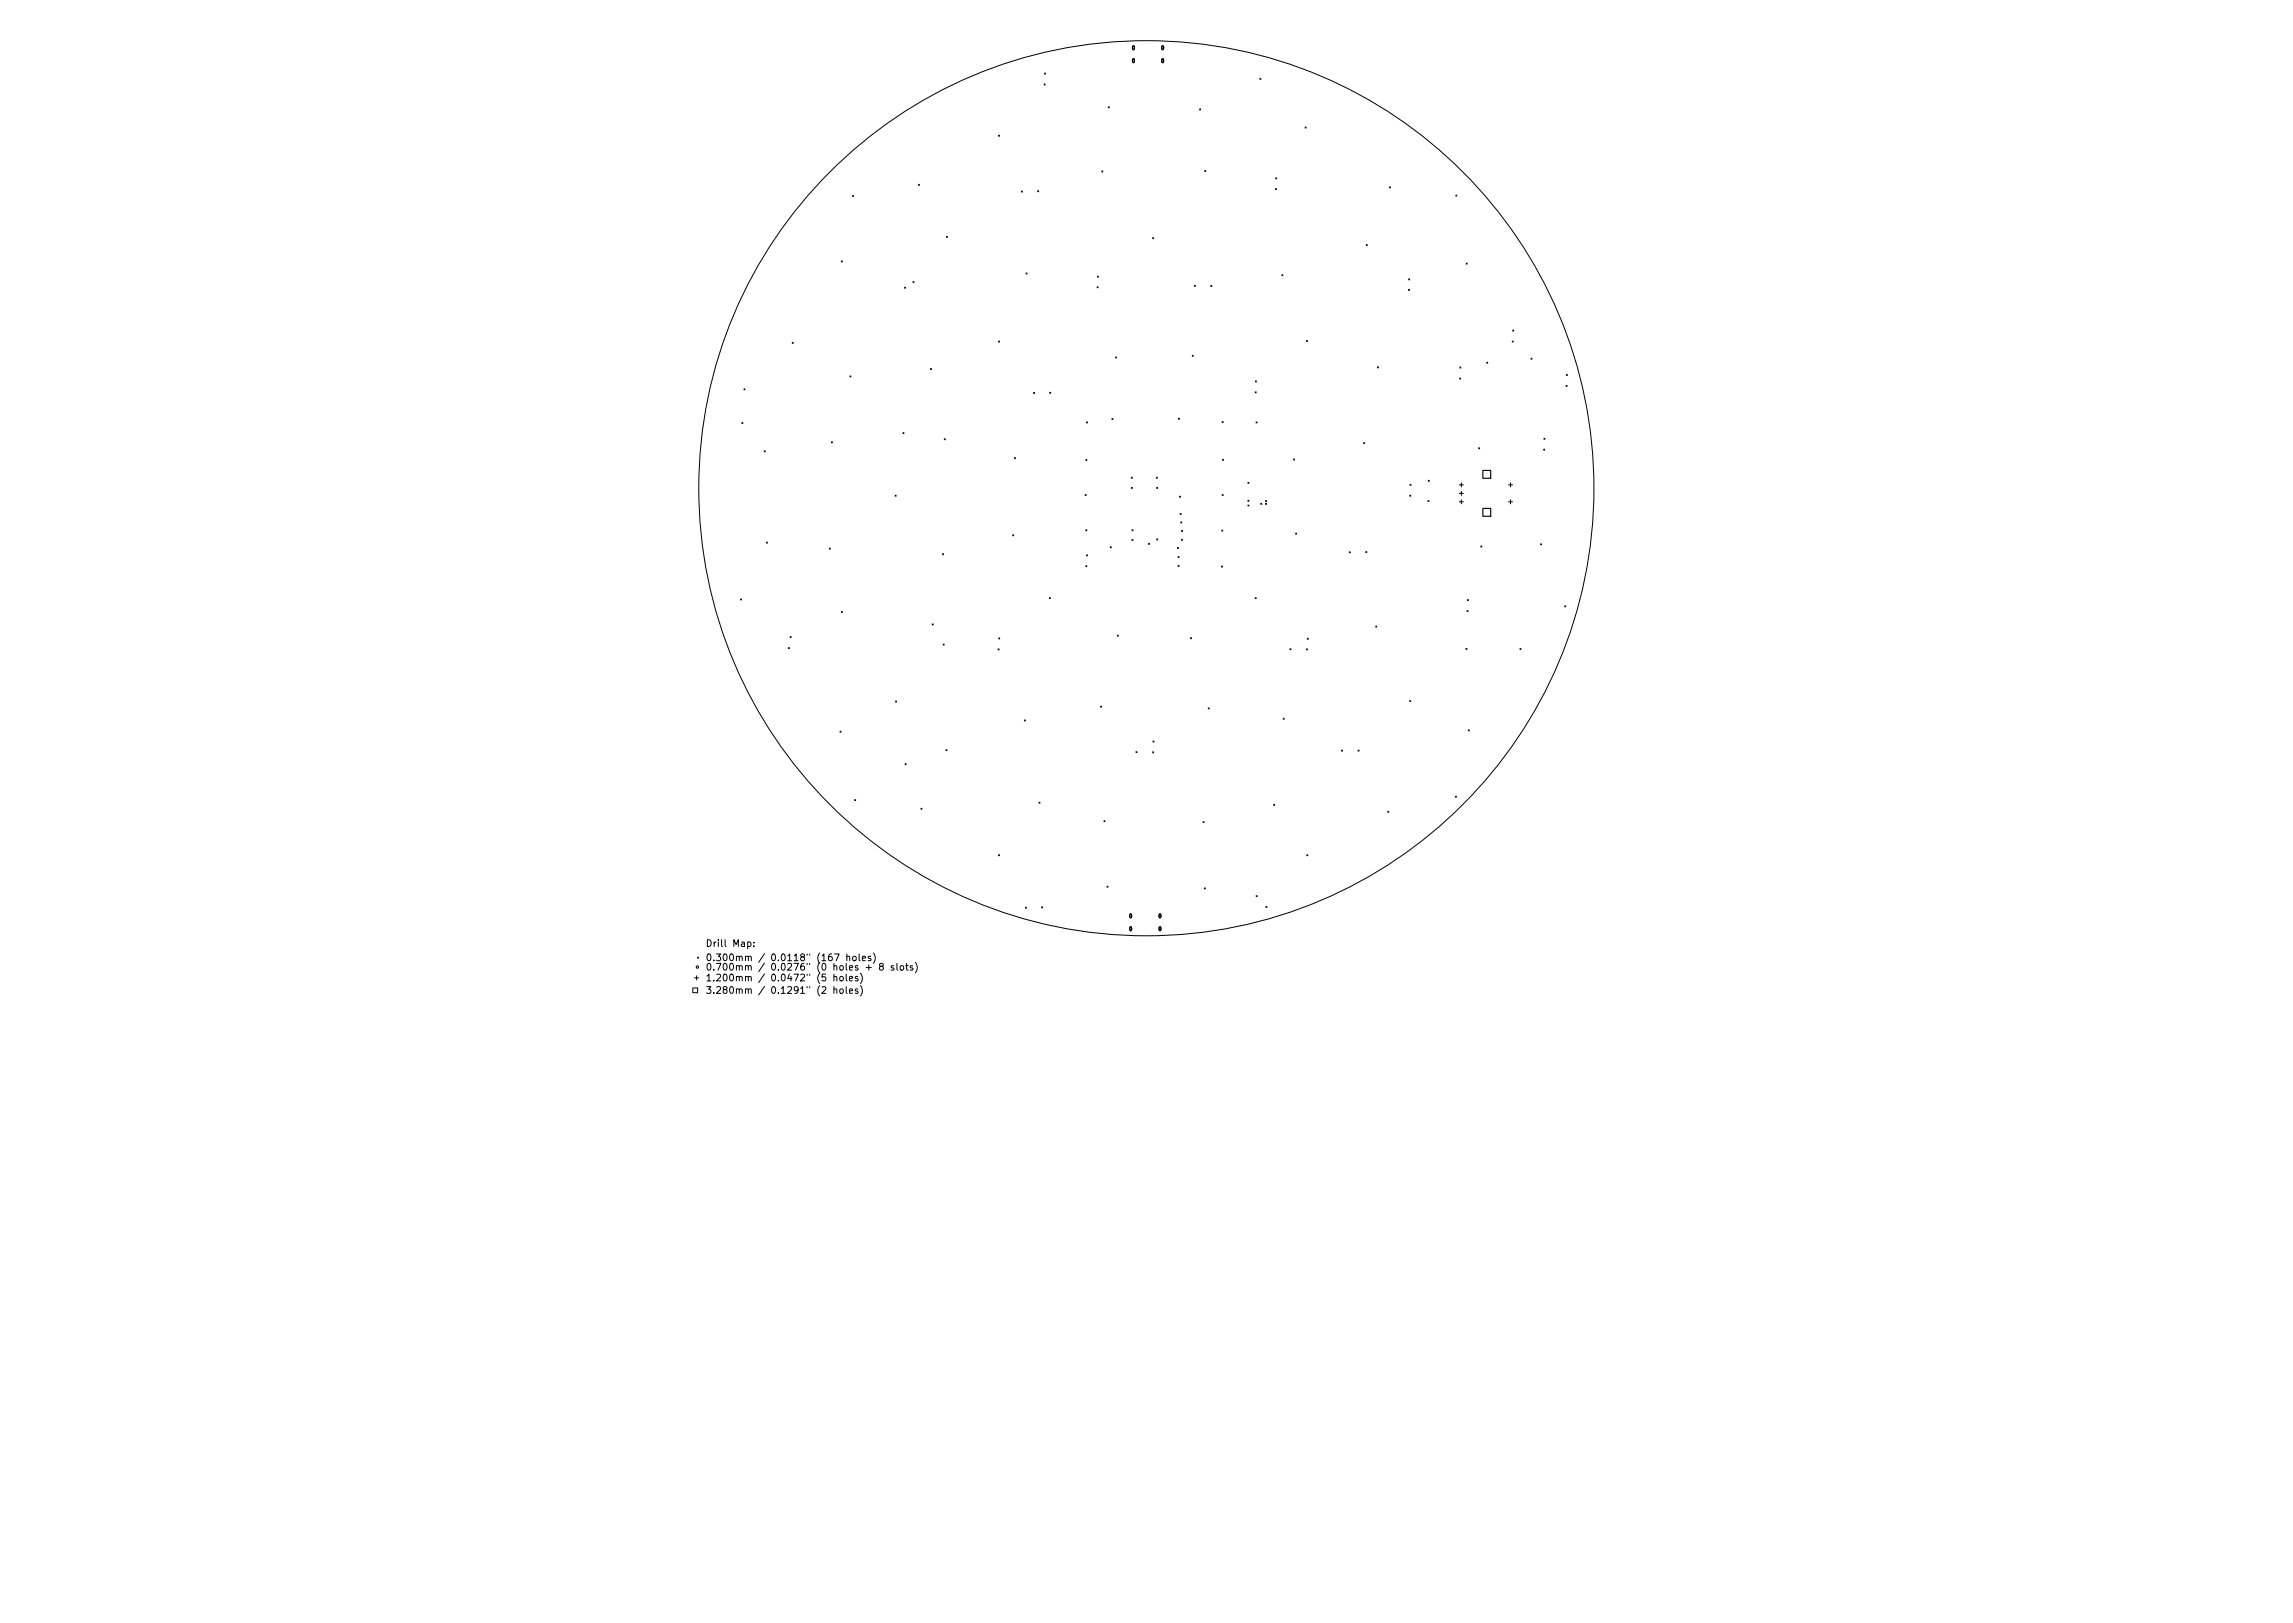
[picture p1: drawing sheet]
<svg xmlns="http://www.w3.org/2000/svg" width="297mm" height="210mm" viewBox="0 0 297 210" stroke-linecap="round" stroke-linejoin="round" font-family="sans-serif">
<defs><g id="words">
<g font-size="1.2">
<text x="91.4" y="122.7">Drill Map:</text>
<text x="91.4" y="124.5">0.300mm / 0.0118&quot; (167 holes)</text>
<text x="91.4" y="125.7">0.700mm / 0.0276&quot; (0 holes + 8 slots)</text>
<text x="91.4" y="127.1">1.200mm / 0.0472&quot; (5 holes)</text>
<text x="91.4" y="128.7">3.280mm / 0.1291&quot; (2 holes)</text>
</g>
</g></defs>
<g fill="none" stroke="#000" stroke-width=".13">
<path d="M129.3 17.5l.2 .1M129.5 17.5l-.2 .1M135.3 10.9l.1 .1M135.3 9.5l.1 .1M135.4 10.9l-.1 .1M135.4 9.5l-.1 .1M143.6 13.8l.1 .2M143.7 13.8l-.1 .2M146.7 5.9l.2 .1v.4l-.1 .1-.1-.1zM146.7 7.6l.2 .1v.4h-.1h-.1zM150.5 5.9l.2 .1v.4l-.1 .1-.1-.1zM150.5 7.6l.2 .1v.4h-.1h-.1z"/>
<path d="M155.4 14.1l.1 .1M155.5 14.1l-.1 .1M163.2 10.2l.1 .1M163.3 10.2l-.1 .1M169.1 16.5l.1 .1M169.2 16.5l-.1 .1M109 33.8l.1 .1M109.1 33.8l-.1 .1M110.4 25.3l.2 .2M110.6 25.3l-.2 .2M117.2 37.2l.1 .1M117.3 37.2l-.1 .1"/>
<path d="M118.3 36.5l.1 .1M118.4 36.5l-.1 .1M119 23.9l.1 .1M119.1 23.9l-.1 .1M122.6 30.6l.1 .2M122.7 30.6l-.1 .2M132.3 24.8l.1 .1M132.4 24.8l-.1 .1M132.9 35.4l.1 .1M133 35.4l-.1 .1M134.4 24.7l.2 .1M134.6 24.7l-.2 .1"/>
<path d="M142.1 37.2l.2 .1M142.2 35.8l.1 .1M142.3 37.2l-.2 .1M142.3 35.8l-.1 .1M142.7 22.1l.2 .2M142.9 22.1l-.2 .2M149.3 30.8l.1 .1M149.4 30.8l-.1 .1M154.7 37l.1 .1M154.8 37l-.1 .1M156.1 22.1l.1 .1M156.2 22.1l-.1 .1"/>
<path d="M156.8 37l.2 .1M157 37l-.2 .1M165.2 24.4l.1 .2M165.3 23l.1 .2M165.3 24.4l-.1 .2M165.4 23l-.1 .2M166.1 35.6l.1 .1M166.2 35.6l-.1 .1M177 31.7l.1 .1M177.1 31.7l-.1 .1M180 24.2l.1 .1M180.1 24.2l-.1 .1"/>
<path d="M182.5 37.5l.1 .1M182.5 36.1l.1 .2M182.6 37.5l-.1 .1M182.6 36.1l-.1 .2M188.6 25.3l.1 .1M188.7 25.3l-.1 .1M189.9 34.1l.2 .1M190.1 34.1l-.2 .1M96.1 54.7l.1 .2M96.2 54.7l-.1 .2M96.4 50.4l.1 .1M96.5 50.4l-.1 .1"/>
<path d="M99 58.4l.1 .1M99.1 58.4l-.1 .1M102.6 44.3l.2 .2M102.8 44.3l-.2 .2M107.7 57.2l.1 .2M107.8 57.2l-.1 .2M110.1 48.7l.1 .1M110.2 48.7l-.1 .1M117 56l.1 .2M117.1 56l-.1 .2M120.5 47.8l.2 .1M120.7 47.8l-.2 .1"/>
<path d="M122.3 56.8l.1 .2M122.4 56.8l-.1 .2M129.3 44.2l.2 .1M129.5 44.2l-.2 .1M131.4 59.3l.1 .1M131.5 59.3l-.1 .1M133.9 50.8l.1 .2M134 50.8l-.1 .2M136 50.8l.1 .2M136.1 50.8l-.1 .2M140.7 59.5l.1 .2M140.7 54.7l.2 .1"/>
<path d="M140.8 59.5l-.1 .2M140.9 54.7l-.2 .1M144 54.2l.2 .2M144.2 54.2l-.2 .2M144.5 46.2l.2 .2M144.7 46.2l-.2 .2M152.7 54.2l.1 .1M152.8 54.2l-.1 .1M154.4 46l.2 .2M154.6 46l-.2 .2M158.3 54.6l.2 .2M158.4 59.5l.1 .1"/>
<path d="M158.5 54.6l-.2 .2M158.5 59.5l-.1 .1M162.6 50.8l.1 .1M162.6 49.3l.2 .2M162.7 54.7l.1 .1M162.7 50.8l-.1 .1M162.8 49.3l-.2 .2M162.8 54.7l-.1 .1M167.6 59.5l.1 .1M167.7 59.5l-.1 .1M169.2 44.1l.2 .2M169.4 44.1l-.2 .2"/>
<path d="M176.7 57.3l.1 .2M176.8 57.3l-.1 .2M178.4 47.5l.2 .2M178.6 47.5l-.2 .2M189.1 49l.1 .1M189.1 47.5l.1 .2M189.2 49l-.1 .1M189.2 47.5l-.1 .2M191.5 58l.2 .1M191.7 58l-.2 .1M192.6 46.9l.1 .2M192.7 46.9l-.1 .2"/>
<path d="M195.9 44.2l.1 .1M196 42.8l.1 .1M196 44.2l-.1 .1M196.1 42.8l-.1 .1M198.3 46.4l.2 .1M198.5 46.4l-.2 .1M200 58.2l.1 .1M200 56.8l.1 .1M200.1 58.2l-.1 .1M200.1 56.8l-.1 .1M202.9 49.9l.1 .2M202.9 48.5l.1 .1"/>
<path d="M203 49.9l-.1 .2M203 48.5l-.1 .1M95.9 77.6l.2 .1M96.1 77.6l-.2 .1M99.3 70.2l.1 .2M99.4 70.2l-.1 .2M107.4 71l.2 .1M107.6 71l-.2 .1M109 79.2l.1 .1M109.1 79.2l-.1 .1M116 64.2l.1 .1M116.1 64.2l-.1 .1"/>
<path d="M122.1 71.7l.1 .2M122.2 71.7l-.1 .2M131.2 69.3l.1 .1M131.3 69.3l-.1 .1M135.9 77.4l.2 .2M136.1 77.4l-.2 .2M140.6 64.1l.1 .1M140.7 68.6l.1 .2M140.7 73.3l.1 .1M140.7 64.1l-.1 .1M140.7 71.9l.2 .1M140.8 68.6l-.1 .2"/>
<path d="M140.8 73.3l-.1 .1M140.9 71.9l-.2 .1M143.8 70.8l.2 .2M144 70.8l-.2 .2M146.5 61.8l.2 .2M146.5 63.1l.2 .2M146.6 68.6l.2 .2M146.6 69.9l.2 .1M146.7 61.8l-.2 .2M146.7 63.1l-.2 .2M146.8 68.6l-.2 .2M146.8 69.9l-.2 .1"/>
<path d="M148.8 70.4l.1 .1M148.9 70.4l-.1 .1M149.8 61.8l.1 .2M149.8 63.1l.2 .2M149.8 69.8l.2 .1M149.9 61.8l-.1 .2M150 69.8l-.2 .1M150 63.1l-.2 .2M152.5 70.9l.2 .1M152.6 72.1l.1 .1M152.6 73.2l.1 .2M152.7 70.9l-.2 .1"/>
<path d="M152.7 72.1l-.1 .1M152.7 73.2l-.1 .2M152.8 64.3l.1 .1M152.9 66.5l.1 .2M152.9 64.3l-.1 .1M153 67.6l.1 .2M153 66.5l-.1 .2M153 68.7l.2 .2M153 69.9l.2 .1M153.1 67.6l-.1 .2M153.2 68.7l-.2 .2M153.2 69.9l-.2 .1"/>
<path d="M158.2 73.3l.2 .2M158.3 68.7l.1 .1M158.3 64.1l.2 .1M158.4 73.3l-.2 .2M158.4 68.7l-.1 .1M158.5 64.1l-.2 .1M161.7 62.5l.1 .1M161.7 64.8l.1 .1M161.7 65.4l.1 .2M161.8 62.5l-.1 .1M161.8 64.8l-.1 .1M161.8 65.4l-.1 .2"/>
<path d="M162.6 77.4l.1 .2M162.7 77.4l-.1 .2M163.3 65.2l.2 .1M163.5 65.2l-.2 .1M163.9 64.9l.2 .1M163.9 65.2l.2 .1M164.1 64.9l-.2 .1M164.1 65.2l-.2 .1M167.8 69.1l.2 .1M168 69.1l-.2 .1M174.8 71.5l.1 .1M174.9 71.5l-.1 .1"/>
<path d="M176.9 71.5l.2 .1M177.1 71.5l-.2 .1M182.6 64.2l.2 .1M182.7 62.7l.1 .2M182.8 64.2l-.2 .1M182.8 62.7l-.1 .2M185 64.9l.1 .1M185 62.2l.2 .2M185.1 64.9l-.1 .1M185.2 62.2l-.2 .2M189 62.8h.6M189 63.9h.6"/>
<path d="M189 65h.6M189.3 62.5v.6M189.3 63.6v.6M189.3 64.7v.6M190 79.1l.2 .1M190.1 77.7l.1 .1M190.2 79.1l-.2 .1M190.2 77.7l-.1 .1M191.8 70.7l.2 .2M192 70.7l-.2 .2M195.4 62.8h.5M195.4 65h.5"/>
<path d="M195.7 62.5v.6M195.7 64.7v.6M199.6 70.5l.1 .1M199.7 70.5l-.1 .1M202.7 78.5l.1 .1M202.8 78.5l-.1 .1M102.1 83.9l.2 .1M102.3 83.9l-.2 .1M102.4 82.5l.1 .1M102.5 82.5l-.1 .1M108.8 94.7l.1 .2M108.9 94.7l-.1 .2"/>
<path d="M116 90.8l.1 .1M116.1 90.8l-.1 .1M117.2 98.9l.2 .2M117.4 98.9l-.2 .2M120.8 80.8l.1 .2M120.9 80.8l-.1 .2M122.2 83.4l.1 .2M122.3 83.4l-.1 .2M122.5 97.1l.2 .2M122.7 97.1l-.2 .2M129.3 84.1l.1 .1M129.4 82.6l.1 .2"/>
<path d="M129.4 84.1l-.1 .1M129.5 82.6l-.1 .2M132.7 93.3l.1 .1M132.8 93.3l-.1 .1M142.6 91.5l.1 .1M142.7 91.5l-.1 .1M144.7 82.3l.2 .1M144.9 82.3l-.2 .1M147.2 97.4l.1 .1M147.3 97.4l-.1 .1M149.3 97.4l.1 .1M149.4 96l.1 .1"/>
<path d="M149.4 97.4l-.1 .1M149.5 96l-.1 .1M154.2 82.6l.2 .1M154.4 82.6l-.2 .1M156.5 91.7l.1 .1M156.6 91.7l-.1 .1M166.2 93l.2 .2M166.4 93l-.2 .2M167.1 84l.1 .2M167.2 84l-.1 .2M169.2 84.1l.2 .1M169.3 82.7l.2 .1"/>
<path d="M169.4 84.1l-.2 .1M169.5 82.7l-.2 .1M173.8 97.2l.1 .1M173.9 97.2l-.1 .1M175.9 97.2l.2 .1M176.1 97.2l-.2 .1M178.2 81.1l.1 .1M178.3 81.1l-.1 .1M182.6 90.8l.2 .1M182.8 90.8l-.2 .1M189.9 84l.1 .1M190 84l-.1 .1"/>
<path d="M190.2 94.6l.1 .1M190.3 94.6l-.1 .1M196.9 84l.1 .1M197 84l-.1 .1M110.7 103.6l.1 .1M110.8 103.6l-.1 .1M119.3 104.7l.1 .1M119.4 104.7l-.1 .1M129.3 110.7l.2 .2M129.5 110.7l-.2 .2M132.8 117.5l.2 .2M133 117.5l-.2 .2"/>
<path d="M134.6 103.9l.1 .2M134.7 103.9l-.1 .2M134.9 117.5l.2 .1M135.1 117.5l-.2 .1M143 106.3l.1 .2M143.1 106.3l-.1 .2M143.4 114.8l.1 .1M143.5 114.8l-.1 .1M146.4 118.4h.2v.4l-.1 .1-.1-.1zM150.2 118.4h.2v.4l-.1 .1-.1-.1zM155.8 106.4l.2 .2M156 106.4l-.2 .2"/>
<path d="M156 115l.1 .2M156.1 115l-.1 .2M162.7 116l.2 .2M162.9 116l-.2 .2M164 117.4l.1 .2M164.1 117.4l-.1 .2M165 104.2l.1 .1M165.1 104.2l-.1 .1M169.3 110.7l.1 .2M169.4 110.7l-.1 .2M179.8 105.1l.1 .1M179.9 105.1l-.1 .1"/>
<path d="M188.5 103.1l.2 .2M188.7 103.1l-.2 .2M89.7 128h.7v.6h-.7zM90 126.7h.5M90.2 126.4v.5M90.4 124l.1 .1M90.5 124l-.1 .1M96.9 122.1l.2-.1 .2 .2-.1 .4h-.3M97.7 122.5v.1M97.7 122.1v.1M108 126.6l.2-.1h.2v.6M108 128.2l.2-.1h.2v.6"/>
<path d="M108 126.2v.9M108 127.8v.9M108.1 123.6h.6l-.4 .9M108.8 126.6l.1-.1 .3 .1v.3v.1l-.3 .1-.1-.1zM108.8 128.2l.1-.1 .3 .1v.3v.1l-.3 .1-.1-.1zM109.6 126.2v.8l.1 .1M109.6 127.8v.8l.1 .1M109.7 124l.1-.1h.2l.1 .6M109.7 123.6v.9M110 126.8l.5-.1-.1-.2h-.2l-.2 .1 .1 .4h.3M110 128.4l.5-.1-.1-.2h-.2l-.2 .1 .1 .4h.3M110.5 124l.1-.1 .3 .1v.3l-.1 .1-.2 .1-.1-.1z"/>
<path d="M111.1 126.5h-.2l-.1 .1v.1l.3 .1v.2h-.3M111.1 128.1h-.2l-.1 .1v.2h.3v.2h-.3M111.3 123.6v.7l.1 .2M111.5 126.1a1.01 1.01 0 0 1 0 1.3M111.5 127.7a1.01 1.01 0 0 1 0 1.3M111.7 124.2l.4-.1v-.2h-.3l-.1 .1 .1 .4h.3M112.2 125.3h.7M112.5 125v.7M112.8 123.9h-.2l-.1 .1v.1l.3 .1v.2h-.3M113.1 123.5a1.01 1.01 0 0 1 0 1.3M114.1 125.2l-.2-.2 .1-.1 .1-.1h.2l.1 .3-.4 .1-.1 .1v.2l.2 .2h.2l.1-.2v-.2l-.1-.1M115.8 125.1h-.2l-.2 .1 .1 .1 .3 .1v.2h-.4"/>
<path d="M116.2 124.8v.8l.1 .1M116.6 125.2l.2-.1 .2 .1 .1 .3-.1 .1-.2 .1-.2-.1zM117.3 125.1h.4M117.4 124.8v.8l.3 .1M118.2 125.1h-.2l-.1 .1v.1l.3 .1v.2h-.3M118.6 124.7a1.01 1.01 0 0 1 0 1.3M146.4 120.1h.2v.4l-.1 .1-.1-.1zM150.2 120.1h.2v.4l-.1 .1-.1-.1z"/>
<circle cx="146.8" cy="6.2" r=".15"/>
<circle cx="146.8" cy="7.9" r=".15"/>
<circle cx="150.6" cy="6.2" r=".15"/>
<circle cx="150.6" cy="7.9" r=".15"/>
<circle cx="148.5" cy="63.3" r="58"/>
<circle cx="146.5" cy="118.6" r=".15"/>
<circle cx="150.3" cy="118.6" r=".15"/>
<circle cx="90.3" cy="125.3" r=".15"/>
<circle cx="146.5" cy="120.3" r=".15"/>
<circle cx="150.3" cy="120.3" r=".15"/>
</g>
<path d="M192.1 60.9h1v1.1h-1zM192.1 65.9h1v1h-1z" fill="none" stroke="#000" stroke-width=".14"/>
<use href="#words"/>
</svg>
